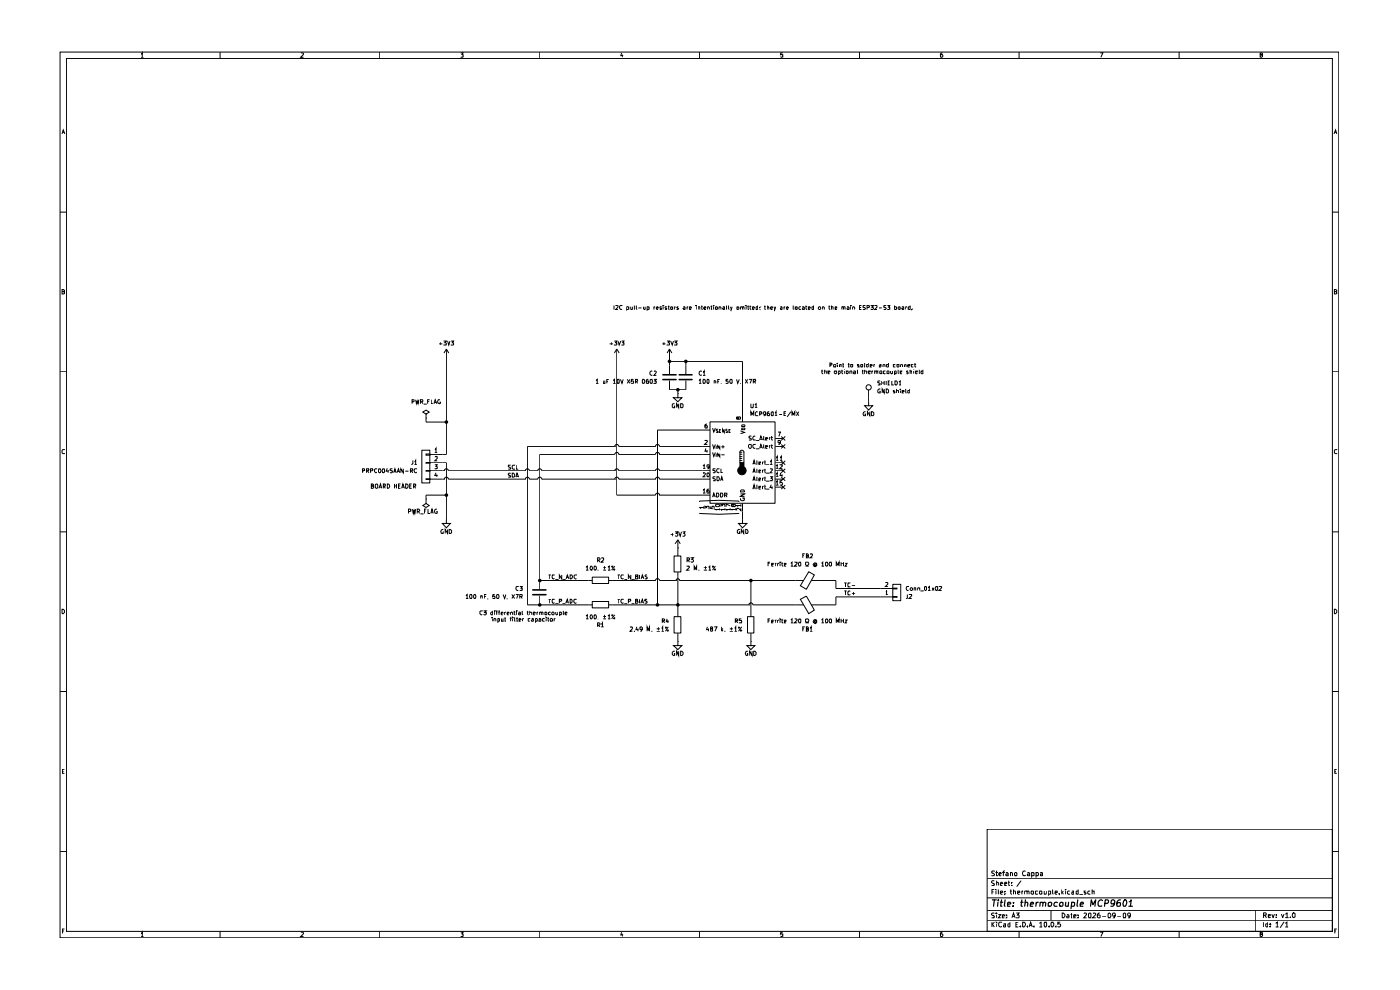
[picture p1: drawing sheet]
<svg xmlns="http://www.w3.org/2000/svg" width="297mm" height="210mm" viewBox="0 0 297 210" stroke-linecap="round" stroke-linejoin="round" font-family="sans-serif">
<g fill="none" stroke="#000" stroke-width=".21">
<path d="M12.7 11h271.3v187.9h-271.3zM14.1 12.4h268.6v185.2h-268.6zM29.9 11.5l.3-.3v.9M29.9 12.1h.5M46.7 11v1.4M63.9 11.3l.3-.1 .2 .3-.6 .6h.6M80.6 11v1.4M97.7 11.2h.6l-.3 .4h.3v.5h-.6M114.5 11v1.4M131.9 11.2l-.2 .6h.5M132.1 11.6v.5M148.4 11v1.4"/>
<path d="M166.1 11.2h-.5v.4h.5v.5h-.5M182.3 11v1.4M199.9 11.2l-.3 .1-.1 .8h.4l.1-.1-.1-.4-.4 .1M216.2 11v1.4M233.4 11.2h.6l-.5 .9M250.1 11v1.4M267.5 11.6h-.2v-.3l.4-.1 .1 .3-.5 .2v.4h.2l.3-.1-.1-.4M13.2 28.4l.2-.8 .4 .8M13.2 28.1h.5M283 28.4l.3-.8 .3 .8M283.1 28.1h.4M12.7 45h1.4"/>
<path d="M282.7 45h1.3M12.7 78.9h1.4M13.2 61.8h.4l.1-.2-.2-.2h-.3v1l.5-.1v-.4l-.2-.1M93.2 72.9h.6M93.5 72.6v.6M94.1 72.3h.6l-.3 .4 .3 .2-.1 .3-.5-.1M94.7 75.7h.1M94.7 74v22.4h-3.5M94.7 74l-.5 .9M94.7 74l.5 .9M95 72.3l.2 .9 .3-.9M95.7 72.3h.5l-.2 .4 .2 .1v.3h-.5"/>
<path d="M129.3 72.9h.7M129.7 72.6v.6M130.3 64.8v.9M130.3 72.3h.5l-.2 .4 .2 .1v.3h-.5M130.6 64.9h.5v.2l-.5 .6h.5M130.8 75.7h.1M130.8 74v31h8.3l.3-.4 .4 .2 .1 .2M130.8 74l-.5 .9M130.8 74l.6 .9M131.1 72.3l.3 .9 .3-.9M131.9 72.3h.5l-.3 .4 .3 .1v.3h-.5M131.9 64.9l-.3-.1-.2 .2v.4l.3 .3 .2-.1"/>
<path d="M133 65.1h.4v.5h-.4M133 65.1v.8M133.8 65.1v.5h.4M134.2 65.1v.6M134.6 64.8l.1 .9M135 64.8v.7l.2 .2M135.4 65.3h.7M136.5 65.1v.4l.2 .2 .2-.1M136.9 65.1v.6M137.3 65.1h.4v.5h-.4M137.3 65.1v.8M138.4 78.8l-.3-.1-.2 .2v.5l.2 .2 .3-.1"/>
<path d="M138.7 78.8l.4-.1 .1 .2-.5 .7h.5M138.7 65.1v.6M139 65.1l-.3 .1M139.2 65.4l.5-.1-.2-.2-.3 .1v.3l.2 .2 .2-.1M140.3 65.1h-.3l.3 .5h-.3M140.5 72.9h.7M140.7 64.8v.1M140.7 65.1v.6M140.8 72.6v.6M141.4 65.1h-.3l.3 .5h-.3M141.5 72.3h.5l-.2 .4 .2 .1v.3h-.5M141.7 65.1h.3"/>
<path d="M141.9 64.8v.8l.1 .1M142 75.7h.1M142 76.7h15.5v12.8M142 74l-.5 .9M142 74l.5 .9M142 74v5.4M142.3 65.1h.4v.5h-.4zM142.3 72.3l.3 .9 .3-.9M143 72.3h.6l-.3 .4 .3 .2-.1 .3-.5-.1M143.1 65.1v.6M143.3 65.1l-.2 .1M143.9 65.1h-.2l-.2 .1 .5 .3-.2 .2-.3-.1"/>
<path d="M145 65.1h.3v.6M145.3 65.3l-.4 .1 .2 .3 .2-.1M145.5 76.7v2.7M145.8 65.1v.6M146 65.1l-.2 .1M146.3 65.4l.4-.1-.2-.2h-.2v.5h.3M147.7 64.8v.1M147.7 65.1v.6M148.1 65.1h.4v.6M148.1 65.1v.6M148.7 65.1h.4M148.9 64.8v.8l.2 .1"/>
<path d="M148.9 78.8a.42 .42 0 0 0-.6 .4 .42 .42 0 0 0 .6 .3M149.1 78.9l.3-.2v.9M149.1 79.6h.5M149.3 65.4l.4-.1-.1-.2-.3 .1v.3l.2 .2 .2-.1M150.1 65.1h.2l.2 .1v.5M150.1 65.1v.6M150.7 65.1h.4M150.9 64.8v.8l.2 .1M151.3 64.8v.1M151.3 65.1v.6M151.8 65.1h.4v.5h-.4zM152.5 65.1h.3l.1 .1v.5"/>
<path d="M152.5 65.1v.6M153.4 65.1h.3v.6M153.7 65.3l-.4 .1 .2 .3 .2-.1M154.1 64.8l.1 .9M154.6 64.8v.7l.1 .2M155 65.1l.1 .6M155.3 65.1l-.3 .8M156.3 65.1h.3l.2 .1-.2 .5-.3-.1zM157.1 65.1h.2l.2 .1v.5M157.1 65.1v.6M157.5 65.2l.3-.1 .1 .6M158.3 64.8v.1"/>
<path d="M158.3 65.1v.6M158.5 65.1h.4M158.7 64.8v.8l.2 .1M159 65.1h.4M159.1 64.8v.7l.3 .2M159.6 65.4l.5-.1-.2-.2h-.3v.5h.4M160.7 65.1h-.3v.5h.3M160.7 64.8v.9M161.2 65.1v.1M161.2 65.6v.1M162.1 65.1h.3M162.3 64.8v.8l.1 .1"/>
<path d="M162.8 65.1h.2l.1 .6M162.8 64.8v.9M163.4 65.4l.5-.1-.1-.2-.4 .1v.3l.2 .2 .3-.1M164.2 65.1l.2 .6M164.5 65.1l-.3 .8M165.6 65.1h.3v.6M165.9 65.3l-.3 .1v.3l.3-.1M166.3 65.1v.6M166.6 65.1l-.3 .1M166.8 65.4l.5-.1-.2-.2-.3 .1v.3l.2 .2 .2-.1M168.3 64.8l.1 .9M168.7 65.1h.4v.5h-.4z"/>
<path d="M169.9 65.1h-.3l-.1 .1 .1 .5 .3-.1M170.2 65.1h.3l.1 .1v.5M170.6 65.3l-.4 .1 .1 .3 .3-.1M170.9 65.1h.3M171 64.8v.7l.2 .2M171.5 65.4l.4-.1-.2-.2h-.2v.5h.3M172.6 65.1h-.3v.5h.3M172.6 64.8v.9M173.6 65.2l.3-.1 .2 .4-.3 .2zM174.3 78.7h.3M174.4 78.4v.7l.2 .2M174.5 65.1h.2l.2 .1v.5"/>
<path d="M174.5 65.1v.6M174.9 78.8h.4v.5M174.9 78.4v.9M175.6 78.9h.5l-.1-.2h-.4v.5h.4M175.8 65.1h.3M175.9 64.8v.7l.2 .2M176.1 77.4h.3l.1-.3-.4-.1v.8M176.4 65.1h.3v.6M176.4 64.8v.9M176.8 77.4l.4-.1v.5h-.3zM177.1 78.7h.3l.1 .2-.2 .4-.3-.2zM177.2 65.4l.3-.1-.1-.2h-.2v.5h.3"/>
<path d="M177.7 77v.1M177.7 77.3v.5M177.8 79.2l.3 .1 .2-.2-.1-.4h-.4v.8M178.1 77.8v-.5h.3v.5M178.5 78.7h.4M178.6 78.4v.7l.3 .2M178.6 65.1h.3v.6M178.6 65.1v.6M178.8 77.3h.2M178.9 77v.8h.1M178.9 65.2l.1-.1h.3v.6M179.1 78.4h.1"/>
<path d="M179.1 78.7v.6M179.5 78.7h.4l.1 .2-.2 .4-.3-.1zM179.7 65.1h.3l.1 .1v.5M179.9 77.3h.3M180 77v.8h.2M180.1 65.3l-.4 .1 .1 .3 .3-.1M180.3 78.8h.4v.5M180.3 78.7v.6M180.5 77.3h.4l-.1 .5h-.3zM180.5 64.8v.1M180.5 65.1v.6M180.9 65.1h.2l.2 .1v.5"/>
<path d="M180.9 65.1v.6M181.1 78.7l.4 .1v.5M181.5 78.9h-.4v.4l.4-.1M181.9 78.4l.1 .9M182.2 77.3h-.3l.1 .3h.2v.2h-.3M182.3 65.2h.4M182.6 77.4l.4-.1v.5h-.3zM182.7 64.8h-.4v.9h.4M182.8 78.7h.4M183 78.4v.8l.2 .1M183.4 77l.1 .8M183.4 78.8h.5v.5"/>
<path d="M183.4 78.4v.9M183.6 64.8l-.5 .1v.2l.3 .1 .2 .3-.2 .2-.3-.1M183.9 65.2h.5v-.4h-.5v.9M184.2 77v.8h-.3v-.5h.3M184.2 78.9h.4v-.2l-.4 .1v.3l.2 .2 .2-.1M184.6 77.6l.4-.1v-.2h-.4v.5h.4M184.7 64.8h.6l-.3 .3h.2l.1 .4-.2 .2-.4-.1M185 78.7v.6M185.2 78.7l-.2 .2M185.4 77.3v.5M185.5 78.8l.4-.1v.6M185.5 64.9h.6v.2l-.6 .6h.6"/>
<path d="M185.5 78.7v.6M185.6 77.3l-.2 .1M185.9 78.8l.3-.1v.6M186.5 65.3h.6M186.6 77.3h.3v.5h-.3v-.2l.3-.1M186.6 78.8l.4-.1 .1 .5h-.5zM187.3 77.8v-.5l.4 .1v.4M187.8 78.7l-.4 .1v.4h.4M188 64.8l-.5 .1v.2l.3 .1 .2 .3-.2 .2-.3-.1M188.2 78.8l.3-.1 .1 .5h-.4zM188.3 64.8h.5l-.3 .3 .3 .1v.4h-.5M188.5 77v.8h-.3l-.1-.5h.4"/>
<path d="M188.9 78.7v.4l.2 .2 .3-.1M189.4 78.7v.6M189.8 79.2h.3l-.1-.5h-.2v.8M189.8 65.1h.4v.5h-.4M189.8 64.8v.9M189.9 77.3h-.4v.5h.4M190.3 77.3h.4l-.1 .5h-.3zM190.5 78.4l.1 .9M190.5 65.2l.2-.1h.3v.5l-.3 .1zM191 78.9h.3v-.2h-.3v.5h.3M191 77.8v-.5l.5 .1v.4M191.4 65.1h.3v.6"/>
<path d="M191.7 65.3l-.4 .1 .2 .3 .2-.1M191.9 77.8v-.5l.3 .1v.4M192.1 65.1v.6M192.4 65.1l-.3 .1M192.6 77.6l.4-.1v-.2l-.4 .1v.4h.4M192.7 78.7l-.4 .1 .4 .4h-.4M193.1 78.8l.3-.1v.6M193.1 65.1h-.4v.5h.4M193.1 64.8v.9M193.1 78.4v.9M193.4 65.6v.1M193.8 77.3h-.5v.5h.5"/>
<path d="M193.8 78.4h.1M193.8 78.7v.6M194 77.3h.3M194.1 77v.8h.2M194.2 78.9h.4v-.2l-.4 .1v.3l.1 .2 .3-.1M195 78.4l.1 .9M195.8 78.7h-.4v.2l.1 .4 .3-.1M195.8 78.4v.9M282.7 78.9h1.3M283.1 61.8h.4l.1-.2-.2-.2h-.3v1l.5-.1v-.4l-.2-.1M13.7 95.5l-.4-.1-.1 .1v.6l.1 .1 .4-.1M76.9 99.9l.4-.1v-.4h-.4v.9"/>
<path d="M77.8 99.9h.3l.2-.2-.1-.3h-.4v.9M77.9 99.9l.4 .4M78.6 99.9h.3l.2-.2-.1-.3h-.4v.9M80 99.5l-.4-.1-.1 .2v.4l.2 .3 .3-.1M80.4 99.4a.43 .43 0 0 1 .4 .4 .43 .43 0 0 1-.3 .5l-.2-.2zM81.1 99.5l.4-.1 .1 .2v.5l-.2 .2a.48 .48 0 0 1-.3-.8zM82.2 99.4l-.3 .5h.5M82.3 99.7v.6M83.3 99.4l-.5 .1v.3l.4 .1 .1 .1-.2 .3-.3-.1M85.6 99.4v.9l-.6-.9v.9M86 99.9h.7M87.1 99.9h.3l.2-.2-.1-.3h-.4v.9"/>
<path d="M87.2 99.9l.4 .4M87.4 85.2h.4v-.3l-.4-.1v.8M87.6 97.7v.6l-.4 .2M87.9 97.9l.3-.2v.8M87.9 98.5h.5M88.2 84.8l.1 .8 .2-.6 .2 .6 .2-.8M88.4 99.5l-.4-.1a.44 .44 0 0 0-.1 .6 .44 .44 0 0 0 .5 .2M89.2 85.2h.4l.1-.3-.5-.1v.8M89.4 85.2l.3 .4M89.5 95.5h1.7v6.9h-1.7zM89.9 85.7h.6M90.4 96.3h.8v.3h-.8z"/>
<path d="M90.4 98.1h.8v.2h-.8zM90.4 99.8h.8v.1h-.8zM90.4 87.8l.7-.4-.7-.4-.7 .4 .7 .4v.9M90.4 88.7h.1M90.4 88.7v.8h4.3M90.7 85.2h.4M91.1 84.8h-.4v.8M91.2 98.2h3.5v12M91.2 99.9h3.1M91.5 84.8v.8h.4M92.1 85.6l.2-.8 .4 .8M92.2 85.4h.4"/>
<path d="M92.2 95.4l.3-.3v.9M92.2 96.9h.5v.3l-.5 .5h.5M92.2 98.6h.5l-.2 .3 .2 .1v.4h-.5M92.2 96h.5M93.3 84.8h-.3a.44 .44 0 0 0-.1 .5 .44 .44 0 0 0 .5 .3v-.3h-.1M94.3 99.9h.1M94.3 99.9l.3-.4 .4 .1 .1 .3h16.4M108.3 98.7h-.4l-.1 .2 .5 .5-.1 .1h-.4M109.2 98.8l-.4-.1-.1 .1v.6l.1 .1 .4-.1M109.5 98.7v.8h.4M111.5 99.9h.1M111.5 99.9l.3-.4 .4 .1 .1 .3h1.8"/>
<path d="M114.1 99.9h.1M114.1 99.9l.3-.4 .4 .1 .1 .3h15.5M126.4 80.7l.3-.2v.8M126.4 81.3h.6M128 80.7v.6l.3-.1M128.3 80.7v.6M128.7 80.9h.3M129.2 80.5h-.5v.8M130.1 80.7l.2-.2v.8M130.1 81.3h.5M130.4 94.7h.1M130.4 94.7l.3-.4 .5 .1 .1 .3h7.8"/>
<path d="M130.4 99.9h.1M130.4 99.9l.3-.4 .5 .1 .1 .3h7.8M130.4 94.7h-18.5v33.6h13.8M131 80.5h.3l.1 .1-.1 .7h-.3l-.1-.2zM131.3 96.4h7.8l.3-.4 .4 .1 .1 .3M131.3 96.4h.1M131.3 96.4l-.1-.3-.5-.1-.3 .4h-15.9v28.6M131.6 80.5l.3 .8 .3-.8M133.1 80.5l.5 .8M133.6 80.5l-.5 .8M134.4 80.5h-.4l-.1 .4 .4-.1 .1 .4h-.5M134.8 80.9l.5-.1-.1-.3h-.4v.8"/>
<path d="M135 80.9l.3 .4M136.4 80.5a.42 .42 0 0 1 .4 .4 .42 .42 0 0 1-.4 .4zM137.5 80.5l-.4 .1v.6l.4 .1v-.5h-.3l-.1 .2M138 80.6l.3-.1 .1 .1-.1 .6a.39 .39 0 0 1-.4-.2 .39 .39 0 0 1 .1-.4zM138.7 80.5h.5l-.3 .3h.2v.5l-.4-.1M139.1 94.7h.1M139.1 94.7l.3-.4 .4 .1 .1 .3h10.8M139.1 99.9h.1M139.1 99.9l.3-.4 .4 .1 .1 .3h10.8M139.9 96.4h.1M139.9 96.4h10.8M142 80.7v2h3.5v-2"/>
<path d="M143.1 85.6h-.3l-.2 .2v.5l.2 .2h.3v-.4h-.1M143.8 83.5v.9h.8l-.8 .8-.9-.8h.9M143.8 83.5h.1M143.8 82.7v.8M144 85.6v.9l-.5-.9v.9M144.4 85.6h.3l.2 .2v.5l-.2 .2h-.3zM148.3 80.7l.2-.2v.8M148.3 81.3h.5M149.1 98.8l.3-.2v.8M149.1 99.4h.5M149.2 80.5a.42 .42 0 0 1 .5 .4 .42 .42 0 0 1-.5 .4zM149.6 93.5l.4-.1 .1 .3-.6 .6h.6"/>
<path d="M149.7 95.1l-.1 .6h.5M150 90l-.4 .1v.6l.4 .1v-.5h-.4v.2M150 95.5v.5M150.1 80.5h.2l.1 .1-.1 .7h-.2l-.1-.2zM150.5 98.9l-.1 .2h-.3l-.1-.4 .4-.1 .1 .2-.1 .5-.3 .1M150.6 89.5h13.8v17.3h-13.8zM150.7 91.2h-11.2v37.1M151.2 94.3l.2 .8 .4-.8M151.2 96l.2 .8 .4-.8M151.2 90.8l.2 .8 .4-.8M151.5 80.8l.2-.1 .1 .2v.4M151.5 80.7v.6"/>
<path d="M151.8 99.4l-.5 .1v.3l.4 .1 .1 .1-.2 .3-.3-.1M151.9 94.5v.7M151.9 96.2v.7M152.3 80.9h.2M152.4 91.1h-.5v.2l.5 .3-.1 .1h-.4M152.6 99.5l-.4-.1a.44 .44 0 0 0-.1 .6 .44 .44 0 0 0 .5 .2M152.6 91.4h.3M152.7 94.5v.7l-.4-.7v.7M152.7 96.2v.7l-.4-.7v.7M152.7 80.5h-.4v.8M152.9 91.1h-.3v.6h.3M152.9 99.4v.9h.5"/>
<path d="M153 94.8h.7M153 96.5h.7M153 81.3l-.1 .1M153.4 94.4v.7M153.6 91.1v.6l-.3-.6v.6M154.3 91.1h-.3v.2l.3 .2v.2h-.3M154.5 80.5h-.5v.4h.5l-.1 .4-.4-.1M154.6 91.4h.3M155 91.1h-.4v.6h.4M155 80.5h.2l.1 .1-.1 .6a.39 .39 0 0 1-.4-.2 .39 .39 0 0 1 .1-.4zM156.2 80.5l.3 .8 .3-.8M156.6 88.6l.2-.2 .3 .1v.4h-.2l-.3-.1v-.3h-.4v.4h.2l.2-.1"/>
<path d="M157 98.1h.8v1.3h-.8zM157 95.9l.3-.4 .4 .2 .1 2.4M157 95.9v2.2M157 95.9h.4M157 96.3h.4M157 96.9h.4M157 97.3h.4M157 97.7h.4M157.1 91.4l.8 .3-.8 .3M157.1 81.3l-.1 .1M157.3 90.9l.6-.1 .1 .3h-.7zM157.3 90.2l.6-.1 .1 .4h-.7z"/>
<path d="M158.1 80.5l.5 .8M158.6 80.5l-.5 .8M158.9 80.5h.6l-.4 .8M159 94.3l.4 .1v.6l-.2 .1a.47 .47 0 0 1-.4-.3 .47 .47 0 0 1 .2-.5zM159.3 88.2v-.9l.3 .6 .3-.6v.9M159.3 85.6l.1 .9h.3l.1-.2v-.7M159.4 92.6l-.4-.1-.1 .2 .1 .2 .4 .2-.1 .2h-.4M159.7 98.5l.3-.8 .2 .8M159.7 98.3h.4M159.8 80.9h.4v-.4h-.4v.8M160 80.9l.3 .4M160.1 85.9l.3-.3v.9"/>
<path d="M160.1 86.5h.6M160.2 92.6l-.2-.1-.3 .2v.5l.2 .1h.3M160.2 94.4l-.3-.1-.2 .1v.5l.3 .2 .2-.1M160.4 93.4h.7M160.4 95.2h.7M160.6 97.7l.1 .8M160.6 99.4l.1 .9M160.7 87.4l-.2-.1-.3 .3v.4l.2 .2 .3-.1M161 98.3l.3-.1v-.2h-.3v.5h.3M161 99.9h.3l-.1-.2-.2 .1v.4h.3M161.2 93.3l.2-.8 .4 .8M161.2 95.1l.2-.8 .4 .8"/>
<path d="M161.2 87.8h.4v-.4l-.4-.1v.9M161.2 93.2h.5M161.2 94.9h.5M161.8 98v.5M161.8 99.7v.6M162 92.5v.8h.2M162 94.3v.7l.2 .1M162 98l-.2 .2M162 99.7l-.2 .2M162.2 98h.2M162.2 99.7h.2M162.3 97.7v.7l.1 .1"/>
<path d="M162.3 99.4v.7l.1 .2M162.4 93.1l.5-.1-.1-.2h-.4v.5h.4M162.4 94.8l.5-.1-.1-.2h-.4v.5h.4M162.4 87.8l-.1 .1-.4-.1 .2-.5 .3 .1v.6l-.4 .2M162.5 98.6h.7M163.2 87.3l-.4 .3v.5l.4 .1 .1-.4-.2-.1-.3 .1M163.2 92.8v.5M163.2 94.5v.6M163.4 97.9l.2-.2v.8M163.4 99.5l.4-.1 .1 .2-.5 .7h.5M163.4 98.5h.5M163.4 92.8l-.2 .2"/>
<path d="M163.4 94.5l-.2 .2M163.6 92.8h.4M163.6 94.5h.4M163.7 92.5v.8h.3M163.7 94.3v.7l.3 .1M163.8 87.3l.2 .1v.8h-.3l-.1-.2v-.5zM164.4 87.6l.2-.3v.9M164.4 88.2h.5M164.5 94.7h1.7M164.5 93h1.7M164.5 98.2h1.7M164.5 99.9h1.7"/>
<path d="M164.6 97.1l.3-.3v.9M164.6 98.8l.3-.2v.8M164.6 97.7h.5M164.6 99.4h.5M165.1 91.6h.5l-.4 1M165.3 87.9h.6M165.5 97.1l.2-.3v.9l.9 .9M165.5 98.7l.4-.1 .1 .2-.6 .6h.6M165.5 97.7h.5M165.6 93.8l-.1 .1h-.4v-.4l.4-.1 .1 .2-.1 .5-.4 .2M165.7 94.3l.9 .8M165.7 99.4l.9 .9"/>
<path d="M165.7 92.6l.9 .8M166.3 87.8h.4M166.6 94.3l-.9 .8M166.6 99.4l-.9 .9M166.6 97.7l-.9 .9M166.6 92.6l-.9 .8M166.7 87.3h-.4v.9h.4M167.8 87.3l-.8 1.1M168 88.2v-.9l.3 .6 .3-.6v.9M168.9 87.3l.6 .9M169.5 87.3l-.6 .9M183.6 87.4a.43 .43 0 0 0-.5 .3 .43 .43 0 0 0 .2 .5h.3v-.4h-.2"/>
<path d="M184.3 85.2v.9h.8l-.8 .9-.9-.9h.9M184.3 85.2h.1M184.3 82.7v2.5M184.5 87.3v.9l-.5-.9v.9M184.9 87.3h.2l.3 .3v.4l-.2 .2h-.3zM186.7 82.6l-.2-.1-.3 .3v.4l.2 .2h.3v-.4h-.1M186.7 80.8l-.5 .1v.2l.5 .3-.1 .3h-.4M187.1 80.8v.9M187.1 81.2h.5M187.6 82.5v.9l-.4-.9v.9M187.6 80.8v.9M188 82.5h.3l.2 .3v.4l-.2 .2h-.3z"/>
<path d="M188 80.8v.9M188.4 81.2h.3M188.8 80.8h-.4v.9h.4M189.2 80.8v.9h.4M189.8 82.8h-.3v.3h.3l.1 .2-.4 .1M189.9 80.8l.4 .1 .1 .4-.2 .4h-.3zM190.2 82.9h.4v.5M190.2 82.5v.9M190.7 81.1l.3-.3v.9M190.7 81.7h.4M191 82.5v.1M191 82.8v.6"/>
<path d="M191.4 83.1l.4-.1-.1-.2h-.3v.6h.3M192.1 82.5v.8l.2 .1M193 82.5v.9h-.3l-.1-.5 .4-.1M283.6 95.5l-.4-.1-.1 .1v.6l.1 .1 .4-.1M12.7 112.8h1.4M78.8 103.1h.3l.1-.4h-.4v.9h.3l.2-.4-.3-.1M79.8 102.7l.3 .1v.6l-.1 .2-.4-.2v-.6zM80.4 103.6l.3-.9 .3 .9M80.5 103.3h.4M81.3 103.2l.4-.1v-.4h-.4v.9M81.5 103.2l.2 .4M82.2 102.7a.47 .47 0 0 1 .5 .4 .47 .47 0 0 1-.5 .5z"/>
<path d="M83.5 100.3l.3-.9 .2 .9M83.6 100h.3M83.7 102.7v.9M83.7 103.1h.4M84.1 102.7v.9M84.2 100.3l.3-.9 .3 .9M84.3 100h.4M84.5 103.1h.4M85 102.7h-.5v.9h.5M85.2 103.6l.3-.9 .3 .9M85.3 103.3h.4M86.1 102.7h.2l.3 .2v.4l-.3 .3h-.2z"/>
<path d="M86.7 108.5l.5-.1v-.3l-.5-.1v.9M86.9 103.1h.3M87.3 102.7h-.4v.9h.4M87.5 108l.2 .9 .1-.7 .2 .7 .2-.9M87.8 103.2l.4-.1v-.4h-.4v.9M87.9 103.2l.3 .4M88.5 108.5h.4l.1-.3-.1-.2h-.4v.9M88.8 108.5l.2 .4M89.2 109h.7M90 108.4h.3M90.4 101.6h.8v.1h-.8zM90.4 105.9v.9l-.7 .4 .7 .5 .7-.5-.7-.4"/>
<path d="M90.4 105.9h.1M90.5 108h-.5v.9M90.8 108v.9h.4M91.2 101.6h3.1M91.4 108.9l.2-.9 .3 .9M91.5 108.7h.3M92.5 100.3l-.3 .6h.6M92.7 108.1a.41 .41 0 0 0-.5 .4 .41 .41 0 0 0 .5 .3v-.3h-.1M92.7 100.6v.5M94 112.4a.43 .43 0 0 0-.4 .2 .43 .43 0 0 0 .1 .6h.3l-.1-.4M94.3 101.6h.1M94.3 101.6l.3-.4 .4 .2 .1 .2h16.4"/>
<path d="M94.7 110.2v.8h.8l-.8 1-.9-1h.9M94.7 110.2h.1M94.7 105h-4.3v.9M95 112.3v.9l-.6-.9v.9M95.3 112.3h.2l.3 .3v.4l-.2 .2h-.3zM108.3 100.5l-.3-.1-.2 .1 .1 .3 .4 .2-.1 .2h-.4M108.7 100.4h.2l.3 .2v.4l-.2 .2h-.3zM109.4 101.2l.3-.8 .3 .8M109.5 101h.4M111.5 101.6h.1M111.5 101.6l.3-.4 .4 .2 .1 .2h1.8M114.1 101.6h.1"/>
<path d="M114.1 101.6l.3-.4 .4 .2 .1 .2h15.5M126.8 118.8h.3l.2-.3-.2-.2h-.3v.9M127 118.8l.3 .4M127.5 118.4h.6v.3l-.6 .5h.6M130.4 101.6h.1M130.4 101.6l.3-.4 .5 .2 .1 .2h7.8M139.1 101.6h.1M139.1 101.6l.3-.4 .4 .2 .1 .2h10.8M139.9 105h.1M139.9 105h10.8M142.3 113.4h.6M142.6 113.1v.6"/>
<path d="M143 117.9h1.4v3.4h-1.4zM143.2 112.8h.6l-.3 .4 .3 .1v.3l-.2 .1h-.4M143.8 116.2h.1M143.8 114.5v3.5M143.8 114.5l-.6 .9M143.8 114.5l.5 .9M144 112.8l.3 .9 .3-.9M144.8 112.8h.5l-.2 .4 .2 .1v.3l-.1 .1h-.4M145.8 118.8l.5-.1v-.3l-.5-.1v.9M146 118.8l.3 .4M146.5 118.3h.6l-.3 .4 .3 .1v.3l-.2 .1h-.4M148.4 106.5v-.2l4.1-.2 4.3 .2v.2"/>
<path d="M148.4 108.8a34.7 34.7 0 0 0 8.4 0M149.1 104l.3-.2v.8M149.1 100.4l.4-.1 .1 .2-.5 .6h.5M149.1 104.6h.5M149.3 107.7h-.8l.2 .2M149.3 107.4v.5M149.6 107.9v-.5l.3 .3 .1-.3h.3v.5M150.2 100.3a.43 .43 0 0 1 .3 .4 .43 .43 0 0 1-.4 .4l-.1-.6zM150.4 103.8l-.4 .1v.6l.4 .1v-.5h-.3l-.1 .2M150.7 107.4v.4l.4 .1v-.5h.3v.5M151.2 105.4l.2-.8 .4 .8M151.3 105.2h.4"/>
<path d="M151.8 101.1l-.5 .1v.3l.5 .2-.1 .3h-.4M151.8 107.1l.1-.1h.6l.2 .1a.48 .48 0 0 1-.5 .4 .48 .48 0 0 1-.4-.4zM152 104.6h.4a.48 .48 0 0 1 .1 .5 .48 .48 0 0 1-.5 .3zM152.1 101.1l.4 .1 .1 .4-.2 .4h-.3zM152.7 108.1h-.9l.2 .1M152.7 107.8v.4M152.9 104.6h.3a.48 .48 0 0 1 .1 .5 .48 .48 0 0 1-.4 .3zM152.9 102l.2-.9 .3 .9M152.9 107.5v-.5l.4 .2 .1-.2h.3v.5M152.9 101.7h.4M153.7 105h.4l.1-.3-.5-.1v.8M153.8 108.1h-.9l.3 .1"/>
<path d="M153.8 107.8v.4M154 105l.2 .4M154.9 108.1h-.9l.3 .1M154.9 107.3l-.9-.4v.6M154.9 107.8v.4M155.5 107.1l.1-.1 .4 .1v.3l-.3 .1-.2-.2v-.3h-.3l-.1 .3 .2 .2 .2-.2M156 108.1h-.9l.3 .1M156 107.8v.4M156.9 112.4l-.2-.1-.3 .3v.4l.2 .2h.3v-.4h-.1M157.1 105.7v.3a.44 .44 0 0 0 .6 .2 .44 .44 0 0 0 .2-.6h-.3v.2M157.1 104.8h.8l-.8 .5h.8M157.1 104.1l.2-.2h.5l.1 .4h-.8z"/>
<path d="M157.2 107.8v.5l-.5-.5h-.4v.4M157.2 107.2h-1l.3 .3M157.2 107v.5M157.5 110.2v.8h1l-1 1-.8-1h.8M157.5 110.2h.1M157.5 106.8v3.4M157.8 112.3v.9l-.5-.9v.9M158.2 112.3a.48 .48 0 0 1 .5 .3 .48 .48 0 0 1-.2 .6h-.3zM159.7 100.3l.3-.9 .2 .9M159.7 102l.3-.9 .2 .9M159.7 103.8l.3-1 .2 1M159.7 100h.4"/>
<path d="M159.7 101.7h.4M159.7 103.5h.4M160.6 101.1l.1 .9M160.6 102.8l.1 1M161 101.7l.3-.1-.1-.2-.2 .1v.5h.3M161 103.4l.3-.1v-.1h-.3v.5h.3M161.8 101.4v.6M161.8 103.2v.6M162 101.4l-.2 .2M162 103.2l-.2 .1M162.2 101.4h.2M162.2 103.2h.2"/>
<path d="M162.3 101.1v.8l.1 .1M162.3 102.8v.8l.1 .2M162.5 100.4h.7M162.5 102.1h.7M162.5 103.8h.7M162.9 119.6h.4M163.4 101.1h.5l-.3 .4 .3 .1-.1 .4-.4-.1M163.4 119.2h-.5v.9M163.6 102.8l-.2 .6h.5M163.7 119.8l.3-.1v-.2h-.3v.5h.3M163.8 103.2v.6M164.5 101.6h1.7"/>
<path d="M164.5 103.3h1.7M164.5 119.5v.6M164.6 100.5l.3-.2v.8M164.6 102.2l.3-.2v.9M164.6 101.1h.5M164.6 102.9h.5M164.7 119.5l-.2 .2M165 119.5v.6M165.2 119.5l-.2 .2M165.5 119.2v.1M165.5 119.5v.6M165.6 100.3l-.1 .6h.5"/>
<path d="M165.7 101.2l.9 .8M165.7 102.9l.9 .9M165.8 119.5h.4M165.9 102h-.4v.4l.3-.1 .2 .4-.2 .2-.3-.1M165.9 119.2v.7l.3 .2M165.9 100.6v.5M166.4 119.8l.3-.1v-.2h-.3v.5h.3M166.6 101.2l-.9 .8M166.6 102.9l-.9 .9M167.8 119.5l.2-.3v.9M168.6 119.3l.4-.1 .1 .3-.6 .6h.6M169.5 119.3l.3-.1 .1 .2v.5l-.2 .2a.48 .48 0 0 1-.2-.8z"/>
<path d="M170.3 117.9h.3M170.7 117.5h-.4v.8M171.1 117.9h.3l.1-.3-.2-.1h-.2v.8h.3l.1-.3-.2-.1M171.8 117.6h.5v.3l-.5 .4h.5M173.1 119.7h-.3v.2h.3M173.1 119.6v.3h.2v-.3l-.2-.2h-.3l-.3 .4 .3 .4 .4-.1M174.3 119.5l.2-.3v.9M175.2 119.2a.42 .42 0 0 1 .4 .3 .42 .42 0 0 1-.1 .5l-.2 .1-.2-.2zM176 119.3l.3-.1 .1 .2v.5l-.2 .2a.48 .48 0 0 1-.2-.8zM178.4 119.6h.5M178.4 119.2v.9M178.9 119.2v.9"/>
<path d="M179.3 119.5h.4l-.4 .6h.4M282.7 112.8h1.3M13.2 129.2h.2l.3 .3v.4l-.3 .3h-.2zM98.8 126.4l.3-.3v.9M98.8 127h.6M99.7 126.2l.3-.1v.8a.39 .39 0 0 1-.4-.2 .39 .39 0 0 1 .1-.5zM100.5 126.2l.1-.1a.43 .43 0 0 1 .4 .4 .43 .43 0 0 1-.4 .5l-.1-.4zM102 126.4h.3v.6M102 126.4v.6M102.3 129.7l-.3-.1-.2 .1v.5l.3 .2 .2-.1M102.6 129.6h.6l-.4 .3 .4 .1v.3l-.2 .1-.4-.1M102.7 126.5h.4"/>
<path d="M103.2 126.1h-.5v.9M103.5 127l-.1 .1M104.4 130.9v.1M104.4 131.2v.6M104.5 129.9l-.2-.1-.2 .2 .2 .4 .2-.1M104.5 129.6v.8M104.8 131.3l.2-.1 .2 .2v.4M104.8 131.2v.6M104.9 129.6v.1M104.9 126.1h-.3l-.1 .4 .4-.1v.6l-.4-.1M104.9 129.8v.6M105.2 129.8h.3"/>
<path d="M105.4 126.1a.42 .42 0 0 1 .5 .4 .42 .42 0 0 1-.5 .5zM105.5 129.6h-.1v.8M105.6 131.3h.4v.4l-.4 .1M105.6 131.2v.9M105.7 129.8h.3M106 129.6h-.1v.8M106.3 130.1l.4-.1-.2-.2-.2 .2v.3l.2 .1 .1-.1M106.4 131.2v.6l.3-.1M106.7 126.1l.4 .9 .2-.9M106.7 131.2v.6M107.1 129.8v.6M107.1 131.2h.2"/>
<path d="M107.1 130.9v.9h.2M107.3 129.8l-.2 .2M107.6 130.1l.4-.1-.2-.2-.2 .2v.3l.1 .1 .2-.1M107.7 127l-.1 .1M108.2 131.2h.3M108.3 129.9l.3-.1 .2 .2v.4M108.3 129.8v.6M108.5 130.9l-.2 .1v.8M108.6 126.1l.6 .9M108.8 130.9v.1M108.8 131.2v.6M109 129.8h.3"/>
<path d="M109.1 129.6v.7l.2 .1M109.2 130.9v.8l.1 .1M109.2 126.1l-.6 .9M109.4 126.1h.5l-.3 .9M109.5 131.2h.4M109.6 129.6v.1M109.6 129.8v.6M109.7 130.9v.9h.2M109.9 124.5l-.3-.1a.43 .43 0 0 0-.1 .5 .43 .43 0 0 0 .4 .3M110 129.9l.3-.1 .1 .2v.4M110.1 131.5l.4-.1-.1-.2-.3 .1v.5h.3M110.3 126.5h.4l.1-.3-.5-.1v.9"/>
<path d="M110.3 124.4h.5l-.3 .4h.3v.4h-.5M110.4 130l-.4 .1 .1 .3 .3-.1M110.5 126.5l.3 .5M110.8 129.6v.7l.2 .1M110.9 131.2v.6M111.1 131.2l-.2 .2M111.8 129.8h.3M111.9 129.6v.7l.2 .1M112.4 129.9l.2-.1 .2 .2v.4M112.4 131.3h-.3v.4l.3 .1M112.4 129.6v.8M112.8 131.3h.4v.5h-.4l-.1-.2 .5-.2"/>
<path d="M113.2 130.1l.4-.1-.2-.2-.2 .1v.4h.3M113.6 131.3l.2-.1 .2 .2-.1 .4h-.3M113.6 131.2v.9M113.9 129.8v.6M114.2 129.8l-.3 .2M114.3 131.3l.3-.1 .2 .2v.4h-.5l.1-.4h.4M114.4 129.9l.3-.1 .1 .2v.4M114.4 129.8v.6M114.5 126.4v1.9M114.5 123.1h11.2M114.8 130l.1-.2 .3 .1v.5M115.5 131.3h-.4v.4l.4 .1"/>
<path d="M115.7 129.8l.3 .2-.1 .4-.3-.1zM115.9 130.9v.1M115.9 131.2v.6M116.2 131.2h.3M116.3 130.9v.8l.2 .1M116.4 127.1h.5M116.4 122h.5M116.6 122v.8M116.6 127.1v.9M116.7 131.4l.2-.2 .3 .2-.1 .4h-.3zM116.8 129.9h-.4v.4h.4M117 130l.4-.2 .2 .5-.4 .1z"/>
<path d="M117.6 131.2v.6M117.6 127.2l-.4-.1-.1 .2 .1 .6h.4M117.6 122h-.4l-.1 .1 .1 .6h.4M117.8 131.2l-.2 .2M117.8 128.1h.7M117.8 122.9h.7M117.9 129.8v.5l.2 .1 .2-.1M118.3 129.8v.6M118.7 127.5h.3l.2-.1-.1-.3h-.4v.9M118.7 129.9h.4v.4h-.4M118.7 129.8v.9M119.2 122v.8l-.5-.8v.8"/>
<path d="M119.3 128.1h.6M119.3 122.9h.7M119.5 129.6l.1 .8M119.8 130.1l.5-.1-.1-.2-.4 .2v.3l.2 .1 .3-.1M120 128l.4-.9 .2 .9M120.1 122.8l.3-.8 .3 .8M120.1 127.7h.4M120.2 122.6h.4M120.9 127.1l.5 .2v.4l-.3 .3h-.2zM120.9 122h.4a.48 .48 0 0 1 .1 .5 .48 .48 0 0 1-.5 .3zM122.3 127.2l-.4-.1a.44 .44 0 0 0-.1 .6 .44 .44 0 0 0 .5 .2M122.3 122h-.3l-.2 .1v.5l.2 .2 .3-.1"/>
<path d="M124.3 120.4l.3-.3v.8M124.3 130.7l.3-.3v.9M124.3 120.9h.5M124.3 131.3h.5M125.3 120.2v-.1a.45 .45 0 0 1 .4 .4 .45 .45 0 0 1-.3 .4l-.2-.3zM125.3 130.4a.43 .43 0 0 1 .4 .4 .43 .43 0 0 1-.4 .5l-.1-.4zM125.6 122.4h3.5v1.4h-3.5zM125.6 127.6h3.5v1.3h-3.5zM126.1 120.1a.43 .43 0 0 1 .4 .4 .43 .43 0 0 1-.3 .4l-.2-.1zM126.1 130.4a.42 .42 0 0 1 .4 .4 .42 .42 0 0 1-.4 .5zM126.8 132.6h.3l.2-.3-.2-.2h-.3v.9M126.9 120.9v.1"/>
<path d="M126.9 131.3v.1M127 132.6l.3 .4M127.5 132.4l.3-.3v.9M127.5 133h.6M128 120.4h.6M128 120.9h.6M128 131.3h.6M128 130.8h.6M128.2 120.1v.7M128.2 130.4v.7M129 120.4l.2-.3v.8M129 130.7l.2-.3v.9"/>
<path d="M129 120.9h.5M129 131.3h.5M129.2 123.1h9.9M129.2 128.3h29.7M129.7 120.2l.3-.1v.2l-.1 .1zM129.7 130.5l.3-.1-.1 .3zM130.2 120.9l.1-.2 .1 .1-.1 .1zM130.3 131l.1 .3h-.1l-.1-.1zM130.4 120.1l-.7 .8M130.4 130.4l-.7 .9M131 127.1h.5M131 122h.5"/>
<path d="M131.3 122v.8M131.3 127.1v.9M132.3 127.2l-.4-.1a.44 .44 0 0 0-.1 .6 .44 .44 0 0 0 .5 .2M132.3 122h-.4a.44 .44 0 0 0-.1 .5 .44 .44 0 0 0 .5 .2M132.5 128.1h.6M132.5 122.9h.6M133.3 127.5h.3l.2-.1-.1-.3h-.4v.9M133.6 133.1h.6v.3l-.6 .5h.6M133.8 122v.8l-.5-.8v.8M134 128.1h.6M134 122.9h.7M134.6 133.8l-.1 .2"/>
<path d="M134.8 127.5h.4l.1-.3-.5-.1v.9h.4l.1-.4-.2-.1M134.8 122.3h.5v-.3h-.5v.8l.5-.1v-.3l-.1-.1M135.1 133l-.2 .6h.5M135.3 133.3v.6M135.7 122v.8M135.7 127.1v.9M135.9 128l.4-.9 .2 .9M136 122.8l.3-.8 .3 .8M136 127.7h.4M136.1 122.6h.4M136.3 133.4l-.2 .2-.3-.1v-.4l.3-.1 .2 .1-.2 .7-.3 .1M137.3 127.1h-.4l-.1 .2 .4 .2 .1 .3-.2 .2-.3-.1"/>
<path d="M137.3 122h-.4v.2l.4 .3v.2h-.4M137.3 133.9v-.9l.2 .6 .3-.6v.9M138.3 133.8l-.1 .2M139.1 123.1h.1M139.1 123.1l.3-.4 .4 .2 .1 .2h3.5M139.3 133.4h.7M139.3 133.9h.7M139.7 133.1v.6M140.3 133.2l.3-.2v.9M140.3 133.9h.5M140.5 131.7h.4l.1-.3-.2-.1h-.3v.8M140.7 131.7l.3 .4"/>
<path d="M141.3 133l.1 .1-.1 .1h-.1zM141.5 131.3l-.2 .6h.6M141.6 133.6h.2l-.1 .3-.2-.2zM141.7 131.5v.6M141.8 133l-.6 .9M143 130.8h1.4v3.5h-1.4zM143.1 138.2l-.2-.1-.3 .3v.4l.3 .3 .2-.1v-.4h-.1M143.4 123.1h.1M143.4 123.1l.3-.3 .4 .1 .1 .2M143.8 136v.9h.8l-.8 .9-.9-.9h.9M143.8 136h.1M143.8 121.4v9.4"/>
<path d="M143.8 134.3v1.7M144 138.1v1l-.5-1v1M144.1 123.1h26.4M144.4 138.1h.2l.3 .3v.4l-.3 .3h-.2zM145.8 120.2l.4-.1 .1 .3-.6 .5h.6M147.3 120.9v-.8l.2 .6 .3-.6v.8M148.3 120.9l-.1 .1M149.3 120.4h.7M149.3 120.9h.7M149.6 120.1v.7M150.1 133l-.2 .6h.5M150.3 120.4l.3-.3v.8"/>
<path d="M150.3 120.9h.5M150.3 133.3v.6M150.8 133.4l-.1-.3h.5v.2l-.5 .1 .1 .5 .4-.1v-.3l-.2-.1M151.2 120.1l.2 .1-.1 .2zM151.5 133h.6l-.4 .9M151.6 120.8h.2l-.1 .1zM151.8 120.1l-.6 .8M153 133v.9M153.1 133.6l.3 .3M153.4 133.3l-.4 .3M153.8 133.8l-.1 .2M154.8 133.4h.7"/>
<path d="M154.8 133.9h.7M155.1 133.1v.6M155.8 133.2l.3-.2v.9M155.8 133.9h.5M156 131.7h.4l.1-.3-.2-.1h-.3v.8M156.2 131.7l.3 .4M156.7 133.1l.1-.1 .1 .1-.2 .1zM157.1 133.6l.2 .1-.1 .2zM157.3 131.3h-.5v.4l.5-.1v.5l-.5-.1M157.3 133l-.6 .9M158.6 130.8h1.3v3.5h-1.3zM158.6 138.2a.4 .4 0 0 0-.5 .4 .4 .4 0 0 0 .5 .4v-.4h-.1"/>
<path d="M158.9 128.3h.1M158.9 128.3l.3-.4 .4 .1 .1 .3h10.8M159.3 136v.9h.8l-.8 .9-.8-.9h.8M159.3 136h.1M159.3 123.1v7.7M159.3 134.3v1.7M159.6 138.1v1l-.6-1v1M159.9 138.1h.2l.3 .3v.4l-.3 .3h-.2zM162.9 131.7h.4M163.4 131.3h-.5v.8M163.7 131.9l.3-.1v-.3l-.3 .1v.5h.3M164.5 131.5v.6"/>
<path d="M164.7 131.5l-.2 .2M165 131.5v.6M165.2 131.5l-.2 .2M165.5 131.3v.1M165.5 131.5v.6M165.8 131.5h.4M165.9 131.3v.7l.3 .1M166.4 131.9l.3-.1v-.3l-.3 .1v.5h.3M167.8 131.5l.2-.2v.8M167.8 120.1h.5M167.8 132.1h.5M168.6 131.4l.3-.1 .2 .2-.6 .6h.6"/>
<path d="M169.5 131.4l.2-.1 .2 .1-.1 .6a.39 .39 0 0 1-.4-.2 .39 .39 0 0 1 .1-.4zM169.8 127.1l1.3-.7 1.7 3-1.2 .8zM170.3 133.4h.3M170.5 123.1h.1M170.5 128.3h.1M170.7 133h-.4v.9M170.9 120.1h.2l-.2-.3 .1-.6 .5 .1 .1 .4-.3 .4h.3M170.9 132.1h.2l-.2-.2v-.5a.39 .39 0 0 1 .5 0 .39 .39 0 0 1 0 .5l-.1 .2h.3M171.1 133.4h.3l.1-.3-.4-.1v.9l.4-.1v-.3l-.2-.1M171.6 121.3l1.2 .7-1.7 3-1.3-.8zM171.8 133.2l.3-.2v.9M171.8 133.9h.5"/>
<path d="M172.2 123.1h.1M172.2 128.3h.1M172.2 123.1h5.1v1.7h12.1M173.1 131.7h-.3v.3l.3-.1M173.1 131.6l.1 .4 .1-.3-.2-.3h-.3l-.3 .5a.43 .43 0 0 0 .6 .3l.1-.1M174.3 131.5l.2-.2v.8M174.3 120.1h.5M174.3 132.1h.5M175.3 131.3a.43 .43 0 0 1 .3 .4 .43 .43 0 0 1-.4 .4l-.1-.7zM176 131.4l.2-.1 .2 .1-.1 .6a.39 .39 0 0 1-.4-.2 .39 .39 0 0 1 .1-.4zM177.4 120.1v-.9l.4 .6 .2-.6v.9M177.4 132.1v-.8l.4 .6 .2-.6v.8"/>
<path d="M178.4 131.3v.8M178.4 131.7h.5M178.9 131.3v.8M179.1 125.3h.5M179.1 123.7h.5M179.3 131.5h.4l-.4 .6h.4M179.4 123.7v.8M179.4 125.3v.9M180.4 125.4l-.3-.1-.2 .3 .1 .6 .4-.1M180.4 123.7h-.4l-.1 .1 .1 .7 .4-.1M180.7 125.9h.7M180.7 124.2h.7"/>
<path d="M181.1 125.6v.6M187.9 125.5l.2-.2v.8M187.9 123.7l.4-.1v.3l-.5 .5h.5M187.9 126.1h.4M189.4 123.9h1.7v3.5h-1.7zM189.4 126.5h.9v.2h-.9zM189.4 124.8h.9v.1h-.9zM189.4 126.6h-12.1v1.7h-5.1M192.5 126.1v.8l-.3 .1M192.7 124.5l-.3-.1a.43 .43 0 0 0-.1 .5 .43 .43 0 0 0 .4 .3M192.9 126.2l.4-.1 .1 .3-.6 .6h.6M193.1 124.8l.3-.1 .2 .4-.4 .2z"/>
<path d="M193.9 124.8h.4v.5M193.9 124.7v.6M194.7 124.8h.4v.5M194.7 124.7v.6M195.3 125.3h.7M196.2 124.4h.3l.1 .2v.5l-.2 .2-.3-.2zM196.9 124.7l.2-.3v.9M196.9 125.3h.5M197.7 124.7l.5 .6M198.2 124.7l-.5 .6M198.5 124.5l.3-.1 .1 .2v.5l-.1 .2a.48 .48 0 0 1-.3-.8zM199.3 124.5l.4-.1 .1 .3-.6 .6h.6"/>
<path d="M283.1 129.2h.2l.3 .3v.4l-.3 .3h-.2zM12.7 146.7h1.4M282.7 146.7h1.3M13.2 163.6h.3M13.7 163.2h-.5v.8h.5M209.4 175.9h73.3v21.7h-73.3zM283.2 163.6h.2M283.6 163.2h-.4v.8h.4M12.7 180.6h1.4M13.2 197.5h.4M13.7 197.1h-.5v.9M29.9 198l.3-.3v1"/>
<path d="M29.9 198.7h.5M46.7 197.6v1.3M63.9 197.8l.3-.1 .2 .3-.6 .7h.6M80.6 197.6v1.3M97.7 197.7h.6l-.3 .4 .3 .1v.4h-.6M114.5 197.6v1.3M131.9 197.7l-.2 .6h.5M132.1 198.1v.6M148.4 197.6v1.3M166.1 197.7h-.5v.5h.5v.4h-.5M182.3 197.6v1.3M199.9 197.7l-.3 .1-.1 .8 .4 .1 .1-.2-.1-.4-.4 .1"/>
<path d="M209.4 195.2h73.3M209.4 193.2h73.3M209.4 190.5h73.3M209.4 186.4h73.3M210.4 195.6v1M210.4 189.2h.4M210.5 196l.4 .6M210.9 188.7h-.5v1M210.9 193.8l-.4-.1-.1 .1v.2l.4 .2 .1 .2v.3h-.5M210.9 186.9l-.4-.1-.1 .2v.2l.5 .4v.2h-.5M210.9 195.6l-.5 .5M211 184.8h-.6v.4l.6 .3-.2 .3h-.4"/>
<path d="M211.2 185.1h.5M211.3 188.7v.1M211.3 189v.7M211.4 193.7v.1M211.4 187.2h.4v.6M211.4 186.8v1M211.4 194v.7M211.4 184.7v1.1h.3M211.5 195.6v.1M211.5 196v.6M211.8 194h.5l-.5 .7h.5M211.8 188.7l.1 1"/>
<path d="M211.9 185.4l.5-.1-.1-.2-.4 .1v.4l.1 .2h.3M212.2 189.4l.5-.1-.1-.3h-.3l-.1 .2v.3l.2 .2 .2-.1M212.2 187.5l.5-.1-.1-.2-.4 .1v.4l.4 .1M212.5 195.7l-.5-.1-.1 .2v.6l.3 .2 .3-.1M212.6 194.3h.5l-.1-.3-.4 .1v.6h.5M212.7 185.1h.4M212.9 196h.4v.6M213.1 184.7l-.3 .1v1M213.1 189.6v.1M213.1 189v.2M213.1 187.5l.5-.1-.1-.2h-.4v.6h.5M213.3 196.1l-.4 .2 .1 .3h.3"/>
<path d="M213.4 185.2l.3-.1 .2 .1v.6h-.5v-.4l.5-.1M213.6 194.6v.1M213.6 194.1v.1M213.9 187.2h.3M214 186.8v.9l.2 .1M214.2 196h-.4v.5l.2 .1h.2M214.2 195.6v1M214.2 189h.5M214.4 185.2l.2-.1 .2 .1v.6M214.4 185.1v.7M214.4 188.7v.8l.3 .2M214.6 187.7v.1"/>
<path d="M214.6 187.2v.1M214.7 194.7l.3-1 .3 1M214.8 194.4h.5M215 189.1l.3-.1 .1 .7M215 188.7v1M215.2 185.2l.2-.1 .3 .1v.5l-.4 .1zM215.5 196h.4M215.6 193.7h.6l-.3 .4 .3 .1v.4h-.6M215.9 189.4l.5-.1-.1-.3h-.4v.2v.3l.1 .2 .3-.1M216 195.6h-.5v1h.5M216.2 197.6v1.3M216.4 196.5v.1"/>
<path d="M216.6 186.8l-.9 1.3M216.8 189v.7M217 195.6h.3a.55 .55 0 0 1 .2 .8l-.3 .2h-.2zM217 189l-.2 .2M217.4 189.1l.4-.1 .1 .7M217.4 189v.7M217.5 184.8a.52 .52 0 0 0-.6 .3 .52 .52 0 0 0 .2 .7l.4-.1M217.9 189.2v-.2h.3l.1 .7M218 196.5v.1M218 185.2l.3-.1 .1 .1v.6h-.4v-.4l.4-.1M218.3 196.6l.3-1 .4 1M218.4 196.3h.5"/>
<path d="M218.8 189l.4 .1v.5l-.3 .1-.2-.2zM218.9 185.2h.5v.5l-.5 .1M218.9 185.1v1M219.3 196.5v.1M219.8 185.2l.3-.1 .2 .1-.1 .6h-.4M219.8 185.1v1M220.2 189l-.5 .1v.5h.5M220.5 195.9l.3-.3v1M220.5 196.6h.6M220.6 189l.4 .1v.5l-.3 .1-.2-.2zM220.7 185.2h.4v.6h-.4v-.4l.4-.1M221.5 189v.6h.5"/>
<path d="M221.6 195.6h.4v.2v.6l-.1 .2-.4-.2zM222 189v.7M222.4 189.6h.5l-.1-.6h-.4v1M222.5 196.5v.1M223 193.2v2M223.1 195.6a.52 .52 0 0 1 .5 .5 .52 .52 0 0 1-.4 .5l-.2-.2zM223.3 188.7v.8l.2 .2M223.8 189.4l.5-.1-.1-.3h-.3l-.1 .2v.3l.2 .2 .2-.1M224 196.5v.1M224.7 189.6v.1M224.9 195.6h-.5v.4h.3l.3 .1-.1 .5h-.3l-.2-.1M225.3 188.7v1"/>
<path d="M225.3 193.7h.3l.3 .4-.2 .6h-.4zM225.3 189.3l.3 .4M225.6 189l-.3 .4M226 188.7v.1M226 189v.7M226.4 194.1l.2-.1 .2 .2v.5h-.4v-.4h.4M226.9 189h-.3l-.2 .2 .1 .4h.4M227.1 194h.4M227.3 193.7v1h.2M227.4 189h.4v.7M227.8 194.3h.5l-.2-.3-.3 .1v.6h.4M227.8 189.3l-.4 .1 .1 .3 .3-.1"/>
<path d="M228.7 194.6v.1M228.7 194.1v.1M228.7 189l-.4 .1v.5h.4M228.7 188.7v1M229 189.8h.7M229.9 193.8l.4-.1 .2 .1-.6 .9h.6M230.3 189h-.3v.3l.4 .2-.2 .2-.2-.1M231.1 193.7l.3 .1-.1 .9h-.3l-.1-.2v-.7zM231.3 189h-.4l-.1 .2v.4h.5M231.7 189.1l.4-.1v.7M231.7 188.7v1M231.9 193.8l.4-.1 .1 .3-.6 .7h.6"/>
<path d="M233.3 193.7l-.3 .1-.2 .7 .2 .2 .4-.1-.1-.5h-.3l-.2 .2M233.4 197.7h.6l-.5 1M233.8 194.3h.9M235.1 193.8l.2-.1a.52 .52 0 0 1 .4 .6 .52 .52 0 0 1-.5 .4zM236.6 194.1l-.2 .2h-.2l-.2-.2v-.3l.4-.1a.83 .83 0 0 1 0 1h-.3M237 194.3h.8M238.5 193.7l.3 .1-.1 .9h-.3l-.1-.2v-.7zM239.8 194.1l-.2 .2h-.2l-.2-.2v-.3l.4-.1a.83 .83 0 0 1 0 1h-.3M250.1 197.6v1.3M266.4 193.2v4.4M267.5 198.2l-.2-.1v-.3l.4-.1 .1 .3-.5 .2v.4l.2 .1 .3-.2-.1-.3M268 195.6v1"/>
<path d="M268.1 194.1h.5v-.3l-.1-.2h-.4v1M268.3 194.1l.3 .5M268.9 196h-.4v.5l.2 .1h.2M268.9 195.6v1M269.1 194.3l.4-.1-.1-.2-.3 .1v.5h.4M269.4 196.5v.1M269.4 196h.1M269.8 194l.3 .6 .2-.6M270.6 195.9l.4-.3v1M270.6 196.6h.6M270.8 194.6h.1M270.8 194.1h.1"/>
<path d="M271.9 194l.2 .6 .3-.6M272.4 195.5l-.8 1.3M272.7 195.9l.3-.3v1M272.7 196.6h.6M272.7 193.9l.3-.3v1M272.7 194.6h.6M273.7 194.6h.1M274.2 193.7l.3-.1 .2 .2v.7l-.2 .1a.58 .58 0 0 1-.3-.9zM282.7 180.6h1.3M283.2 197.5h.2M283.6 197.1h-.4v.9"/>
<circle cx="157.4" cy="99.8" r=".89"/>
<circle cx="184.3" cy="82.2" r=".55"/>
</g>
<g fill="none" stroke="#000" stroke-width=".25">
<path d="M210.5 190.9h.9M210.9 190.9l-.1 1.3M211.7 191.4l-.1 .8M211.8 190.9v.1M212.2 191.4h.5M212.5 190.9l-.2 1.3h.3M213.2 190.9l-.1 1.2 .1 .1M213.7 191.8l.7-.1-.2-.3-.5 .2v.6h.5M214.9 192.1v.1M215 191.5v.1M216.5 191.4h.5M216.8 190.9l-.2 1.2 .3 .1"/>
<path d="M217.5 191.5l.4-.1 .2 .2-.1 .6M217.5 190.9l-.1 1.3M218.6 191.8l.6-.1v-.2l-.4-.1-.2 .2v.6h.5M219.8 191.4l-.1 .8M220.3 191.4l-.5 .2M220.7 191.5l.4-.1 .2 .2-.1 .6M220.7 191.4l-.1 .8M221.3 191.6l.1-.2 .5 .2-.1 .6M222.5 191.5a.36 .36 0 0 1 .6 .1l-.2 .6h-.4zM224.3 191.5h-.6l-.1 .5 .1 .2h.5M224.9 191.5h.6v.5l-.2 .2h-.5l-.1-.2zM226.1 191.4v.8l.5-.1"/>
<path d="M226.7 191.4l-.1 .8M227.4 191.5h.6v.5l-.2 .2h-.5M227.4 191.4l-.2 1.3M228.6 190.9l-.1 1.2 .1 .1M229.1 191.8l.7-.1v-.2l-.4-.1-.3 .7v.1h.6M231.3 192.2l.2-1.3 .4 1 .5-1-.1 1.3M233.9 191l-.3-.1a.67 .67 0 0 0-.6 .6v.5l.1 .2 .6-.1M234.4 191.6h.5l.3-.2v-.4l-.2-.1h-.5l-.2 1.3M236.4 191.5l-.1 .2h-.5l-.1-.2 .1-.5 .5-.1a.97 .97 0 0 1-.2 1.3h-.4M237.7 190.9a.68 .68 0 0 0-.8 .6l.1 .7h.5l.2-.2-.1-.5h-.5l-.2 .2M238.6 190.9l.4 .1 .1 .5-.3 .6-.4 .1-.2-.5 .2-.6zM239.5 192.2h.7"/>
<path d="M239.6 191.3l.4-.4-.2 1.3"/>
</g>
<path d="M140.6 79.5h2.8M144.1 79.5h2.7M140.6 80.5h2.8M144.1 80.5h2.7M113 125.1h2.8M113 126.2h2.8" fill="none" stroke="#000" stroke-width=".34"/>
<g fill="#000">
<path d="M157 98.1h.8v1.3h-.8z"/>
<circle cx="142" cy="76.7" r=".38"/>
<circle cx="145.5" cy="76.7" r=".38"/>
<circle cx="94.7" cy="89.5" r=".38"/>
<circle cx="143.8" cy="82.7" r=".38"/>
<circle cx="157.4" cy="99.8" r=".89"/>
<circle cx="94.7" cy="105" r=".38"/>
<circle cx="114.5" cy="123.1" r=".38"/>
<circle cx="114.5" cy="128.3" r=".38"/>
<circle cx="139.5" cy="128.3" r=".38"/>
<circle cx="143.8" cy="128.3" r=".38"/>
<circle cx="159.3" cy="123.1" r=".38"/>
</g>
</svg>
